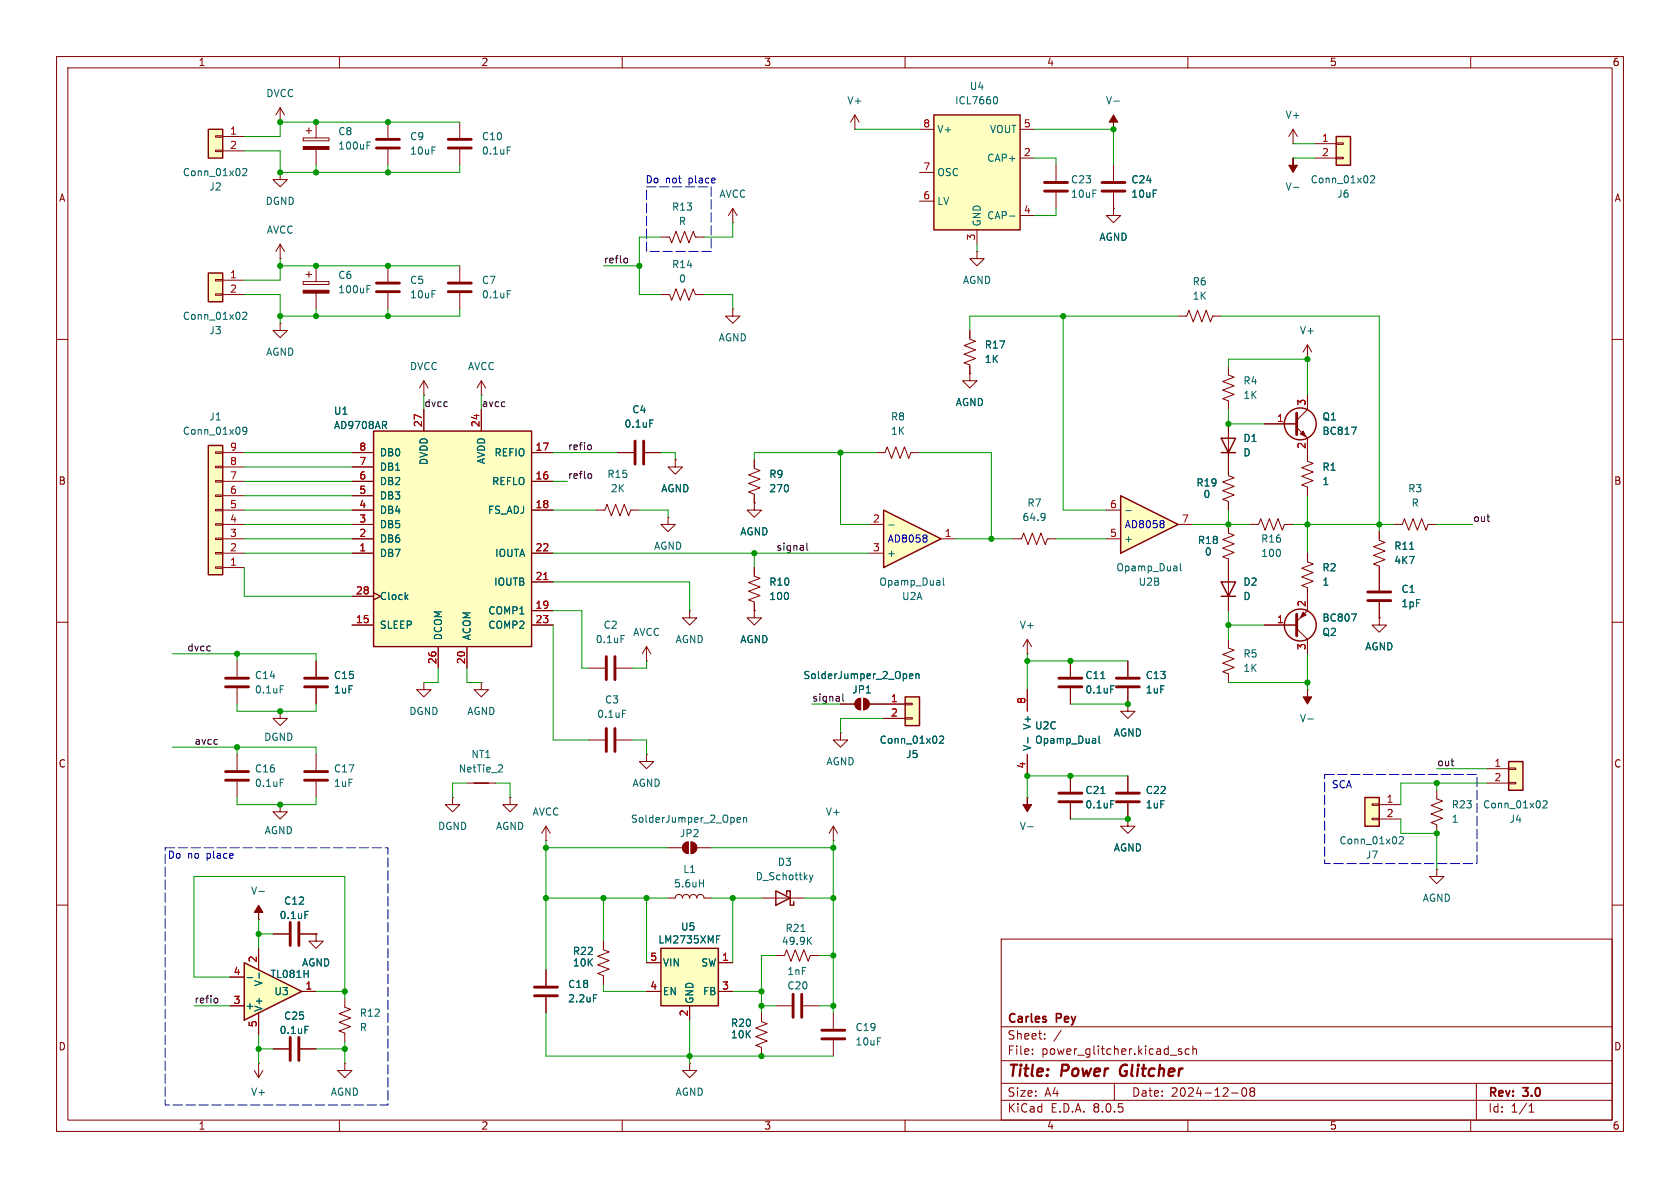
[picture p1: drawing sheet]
<svg xmlns="http://www.w3.org/2000/svg" width="297mm" height="210mm" viewBox="0 0 297 210" stroke-linecap="round" stroke-linejoin="round" font-family="sans-serif">
<defs><g id="words">
<g font-size="2.8" fill="#840000">
<text x="178" y="190.9">Title:</text>
<text x="187.7" y="190.9">Power</text>
<text x="198.8" y="190.9">Glitcher</text>
</g>
<g font-size="2.1" fill="#840000">
<text x="178" y="184">Sheet:</text>
<text x="178" y="181.2">Carles</text>
<text x="186.8" y="181.2">Pey</text>
<text x="178" y="186.7">File:</text>
<text x="184.1" y="186.7">power_glitcher.kicad_sch</text>
<text x="178" y="196.9">KiCad</text>
<text x="178" y="194.1">Size:</text>
<text x="184.7" y="194.1">A4</text>
<text x="185.7" y="196.9">E.D.A.</text>
<text x="193.3" y="196.9">8.0.5</text>
<text x="200" y="194.1">Date:</text>
<text x="207" y="194.1">2024-12-08</text>
<text x="263" y="194.3">Rev:</text>
<text x="263" y="196.9">Id:</text>
<text x="267.1" y="196.9">1/1</text>
<text x="269.4" y="194.3">3.0</text>
</g>
<g font-size="1.8" fill="#840000">
<text x="35" y="11.9">1</text>
<text x="85" y="11.9">2</text>
<text x="135" y="11.9">3</text>
<text x="185" y="11.9">4</text>
<text x="235" y="11.9">5</text>
<text x="285" y="11.9">6</text>
<text x="10.3" y="35.9">A</text>
<text x="285.3" y="35.9">A</text>
<text x="10.3" y="85.9">B</text>
<text x="285.3" y="85.9">B</text>
<text x="10.3" y="135.9">C</text>
<text x="285.3" y="135.9">C</text>
<text x="10.3" y="185.9">D</text>
<text x="285.3" y="185.9">D</text>
<text x="35" y="199.9">1</text>
<text x="85" y="199.9">2</text>
<text x="135" y="199.9">3</text>
<text x="185" y="199.9">4</text>
<text x="235" y="199.9">5</text>
<text x="285" y="199.9">6</text>
</g>
<g font-size="1.8" fill="#006464">
<text x="47" y="17.4">DVCC</text>
<text x="171.3" y="16.1">U4</text>
<text x="149.7" y="18.6">V+</text>
<text x="165.6" y="23.7">V+</text>
<text x="168.7" y="18.6">ICL7660</text>
<text x="174.9" y="23.7">VOUT</text>
<text x="195.4" y="18.6">V-</text>
<text x="227.2" y="21.2">V+</text>
<text x="59.7" y="24.1">C8</text>
<text x="59.7" y="26.6">100uF</text>
<text x="72.4" y="25">C9</text>
<text x="72.4" y="27.5">10uF</text>
<text x="85.1" y="25">C10</text>
<text x="85.1" y="27.5">0.1uF</text>
<text x="174.4" y="28.8">CAP+</text>
<text x="32.2" y="31.3">Conn_01x02</text>
<text x="36.9" y="33.9">J2</text>
<text x="127.1" y="35.2">AVCC</text>
<text x="165.6" y="31.3">OSC</text>
<text x="189.2" y="32.6">C23</text>
<text x="189.2" y="35.2">10uF</text>
<text x="199.9" y="32.6">C24</text>
<text x="199.9" y="35.2">10uF</text>
<text x="227.2" y="33.9">V-</text>
<text x="231.6" y="32.6">Conn_01x02</text>
<text x="236.3" y="35.2">J6</text>
<text x="46.9" y="36.4">DGND</text>
<text x="47.1" y="41.5">AVCC</text>
<text x="118.7" y="37.4">R13</text>
<text x="119.9" y="40">R</text>
<text x="165.6" y="36.4">LV</text>
<text x="173.6" y="40.1" transform="rotate(-90 173.6 40.1)">GND</text>
<text x="174.4" y="39">CAP-</text>
<text x="118.7" y="47.6">R14</text>
<text x="194.3" y="42.8">AGND</text>
<text x="59.7" y="49.5">C6</text>
<text x="59.7" y="52">100uF</text>
<text x="72.4" y="50.4">C5</text>
<text x="72.4" y="52.9">10uF</text>
<text x="85.1" y="50.4">C7</text>
<text x="85.1" y="52.9">0.1uF</text>
<text x="119.9" y="50.1">0</text>
<text x="170.1" y="50.4">AGND</text>
<text x="210.7" y="50.6">R6</text>
<text x="210.7" y="53.2">1K</text>
<text x="32.2" y="56.7">Conn_01x02</text>
<text x="36.9" y="59.3">J3</text>
<text x="229.7" y="59.3">V+</text>
<text x="46.9" y="63.1">AGND</text>
<text x="72.4" y="65.6">DVCC</text>
<text x="82.6" y="65.6">AVCC</text>
<text x="127" y="60.6">AGND</text>
<text x="174" y="64.4">1K</text>
<text x="174" y="61.8">R17</text>
<text x="168.9" y="72">AGND</text>
<text x="219.7" y="68.2">R4</text>
<text x="219.7" y="70.7">1K</text>
<text x="32.2" y="77.1">Conn_01x09</text>
<text x="36.9" y="74.5">J1</text>
<text x="58.9" y="73.5">U1</text>
<text x="58.9" y="76">AD9708AR</text>
<text x="110.3" y="75.8">0.1uF</text>
<text x="111.7" y="73.3">C4</text>
<text x="157.4" y="74.5">R8</text>
<text x="157.4" y="77.1">1K</text>
<text x="233.7" y="77.1">BC817</text>
<text x="233.7" y="74.5">Q1</text>
<text x="67.1" y="83.4">DB1</text>
<text x="67.1" y="80.9">DB0</text>
<text x="75.8" y="82.3" transform="rotate(-90 75.8 82.3)">DVDD</text>
<text x="86" y="82.1" transform="rotate(-90 86 82.1)">AVDD</text>
<text x="87.3" y="80.9">REFIO</text>
<text x="219.7" y="78.3">D1</text>
<text x="219.7" y="80.9">D</text>
<text x="233.7" y="83.4">R1</text>
<text x="67.1" y="88.5">DB3</text>
<text x="67.1" y="86">DB2</text>
<text x="86.9" y="86">REFLO</text>
<text x="107.3" y="84.7">R15</text>
<text x="107.9" y="87.2">2K</text>
<text x="116.8" y="87.2">AGND</text>
<text x="135.9" y="84.7">R9</text>
<text x="135.9" y="87.2">270</text>
<text x="181.5" y="89.8">R7</text>
<text x="211.4" y="86.2">R19</text>
<text x="212.7" y="88.2">0</text>
<text x="233.7" y="86">1</text>
<text x="248.8" y="87.2">R3</text>
<text x="249.5" y="89.8">R</text>
<text x="67.1" y="93.6">DB5</text>
<text x="67.1" y="91">DB4</text>
<text x="86.2" y="91">FS_ADJ</text>
<text x="130.8" y="94.8">AGND</text>
<text x="180.7" y="92.3">64.9</text>
<text x="67.1" y="98.7">DB7</text>
<text x="67.1" y="96.1">DB6</text>
<text x="87.4" y="98.7">IOUTA</text>
<text x="115.5" y="97.4">AGND</text>
<text x="156.7" y="98.7">+</text>
<text x="197.3" y="101.2">Opamp_Dual</text>
<text x="198.6" y="96.1">+</text>
<text x="211.7" y="96.4">R18</text>
<text x="212.9" y="98.4">0</text>
<text x="222.8" y="96.1">R16</text>
<text x="222.9" y="98.7">100</text>
<text x="233.7" y="101.2">R2</text>
<text x="246.4" y="97.4">R11</text>
<text x="246.4" y="99.9">4K7</text>
<text x="67.1" y="106.3">Clock</text>
<text x="87.3" y="103.7">IOUTB</text>
<text x="135.9" y="106.3">100</text>
<text x="135.9" y="103.7">R10</text>
<text x="155.4" y="103.7">Opamp_Dual</text>
<text x="159.4" y="106.3">U2A</text>
<text x="201.2" y="103.7">U2B</text>
<text x="219.7" y="103.7">D2</text>
<text x="219.7" y="106.3">D</text>
<text x="233.7" y="103.7">1</text>
<text x="247.7" y="105">C1</text>
<text x="247.7" y="107.5">1pF</text>
<text x="67.1" y="111.4">SLEEP</text>
<text x="78.3" y="113.3" transform="rotate(-90 78.3 113.3)">DCOM</text>
<text x="83.4" y="113.3" transform="rotate(-90 83.4 113.3)">ACOM</text>
<text x="86.2" y="108.8">COMP1</text>
<text x="86.2" y="111.4">COMP2</text>
<text x="105.2" y="113.9">0.1uF</text>
<text x="106.6" y="111.4">C2</text>
<text x="111.8" y="112.6">AVCC</text>
<text x="119.3" y="113.9">AGND</text>
<text x="130.8" y="113.9">AGND</text>
<text x="180.2" y="111.4">V+</text>
<text x="233.7" y="110.1">BC807</text>
<text x="233.7" y="112.6">Q2</text>
<text x="219.7" y="116.4">R5</text>
<text x="219.7" y="119">1K</text>
<text x="241.3" y="115.2">AGND</text>
<text x="45" y="120.2">C14</text>
<text x="45" y="122.8">0.1uF</text>
<text x="58.9" y="122.8">1uF</text>
<text x="58.9" y="120.2">C15</text>
<text x="106.9" y="124.6">C3</text>
<text x="141.9" y="120.2">SolderJumper_2_Open</text>
<text x="150.6" y="122.8">JP1</text>
<text x="191.8" y="120.2">C11</text>
<text x="191.8" y="122.8">0.1uF</text>
<text x="202.4" y="122.8">1uF</text>
<text x="202.4" y="120.2">C13</text>
<text x="46.6" y="131.2">DGND</text>
<text x="72.3" y="126.6">DGND</text>
<text x="82.5" y="126.6">AGND</text>
<text x="105.5" y="127.1">0.1uF</text>
<text x="155.4" y="131.7">Conn_01x02</text>
<text x="182.5" y="129.1" transform="rotate(-90 182.5 129.1)">V+</text>
<text x="182.9" y="129.1">U2C</text>
<text x="182.9" y="131.7">Opamp_Dual</text>
<text x="196.8" y="130.4">AGND</text>
<text x="229.7" y="127.9">V-</text>
<text x="45" y="136.8">C16</text>
<text x="58.9" y="136.8">C17</text>
<text x="81" y="136.8">NetTie_2</text>
<text x="83.2" y="134.2">NT1</text>
<text x="146" y="135.5">AGND</text>
<text x="160.1" y="134.2">J5</text>
<text x="182.5" y="132.8" transform="rotate(-90 182.5 132.8)">V-</text>
<text x="45" y="139.3">0.1uF</text>
<text x="58.9" y="139.3">1uF</text>
<text x="111.7" y="139.3">AGND</text>
<text x="191.8" y="140.6">C21</text>
<text x="191.8" y="143.1">0.1uF</text>
<text x="202.4" y="143.1">1uF</text>
<text x="202.4" y="140.6">C22</text>
<text x="256.6" y="143.1">R23</text>
<text x="262.1" y="143.1">Conn_01x02</text>
<text x="46.7" y="147.7">AGND</text>
<text x="77.3" y="146.9">DGND</text>
<text x="87.6" y="146.9">AGND</text>
<text x="94.1" y="144.4">AVCC</text>
<text x="111.4" y="145.6">SolderJumper_2_Open</text>
<text x="120.1" y="148.2">JP2</text>
<text x="145.9" y="144.4">V+</text>
<text x="180.2" y="146.9">V-</text>
<text x="236.7" y="149.5">Conn_01x02</text>
<text x="256.6" y="145.6">1</text>
<text x="266.8" y="145.6">J4</text>
<text x="120.7" y="154.5">L1</text>
<text x="133.5" y="155.8">D_Schottky</text>
<text x="137.4" y="153.3">D3</text>
<text x="196.8" y="150.7">AGND</text>
<text x="241.4" y="152">J7</text>
<text x="44.3" y="158.3">V-</text>
<text x="50.1" y="160.1">C12</text>
<text x="119.1" y="157.1">5.6uH</text>
<text x="251.4" y="159.6">AGND</text>
<text x="49.3" y="162.7">0.1uF</text>
<text x="116.3" y="167">LM2735XMF</text>
<text x="120.3" y="164.7">U5</text>
<text x="138.1" y="167.2">49.9K</text>
<text x="138.8" y="164.9">R21</text>
<text x="47.7" y="173.1">TL081H</text>
<text x="53.3" y="171">AGND</text>
<text x="101.2" y="169">R22</text>
<text x="101.2" y="171">10K</text>
<text x="117.1" y="171">VIN</text>
<text x="123.9" y="171">SW</text>
<text x="139.1" y="172.6">1nF</text>
<text x="43.3" y="178.7">+</text>
<text x="46.6" y="178.9" transform="rotate(-90 46.6 178.9)">V+</text>
<text x="46.6" y="174.4" transform="rotate(-90 46.6 174.4)">V-</text>
<text x="48.4" y="176.1">U3</text>
<text x="63.5" y="179.9">R12</text>
<text x="100.3" y="174.9">C18</text>
<text x="100.3" y="177.4">2.2uF</text>
<text x="117.1" y="176.1">EN</text>
<text x="122.8" y="177.5" transform="rotate(-90 122.8 177.5)">GND</text>
<text x="124.2" y="176.1">FB</text>
<text x="139.1" y="175.1">C20</text>
<text x="49.3" y="183">0.1uF</text>
<text x="50.1" y="180.4">C25</text>
<text x="63.5" y="182.5">R</text>
<text x="129.1" y="181.7">R20</text>
<text x="129.1" y="183.7">10K</text>
<text x="151.1" y="182.5">C19</text>
<text x="151.1" y="185">10uF</text>
<text x="44.3" y="193.9">V+</text>
<text x="58.4" y="193.9">AGND</text>
<text x="119.3" y="193.9">AGND</text>
</g>
<g font-size="1.8" fill="#a90000">
<text x="40.6" y="23.9">1</text>
<text x="163.1" y="22.6">8</text>
<text x="180.9" y="22.6">5</text>
<text x="40.6" y="26.4">2</text>
<text x="180.9" y="27.7">2</text>
<text x="233.6" y="25.1">1</text>
<text x="233.6" y="27.7">2</text>
<text x="163.1" y="35.3">6</text>
<text x="163.1" y="30.2">7</text>
<text x="180.9" y="37.8">4</text>
<text x="172.5" y="42.6" transform="rotate(-90 172.5 42.6)">3</text>
<text x="40.6" y="49.3">1</text>
<text x="40.6" y="51.8">2</text>
<text x="230.9" y="71.8" transform="rotate(-90 230.9 71.8)">3</text>
<text x="74.7" y="75.6" transform="rotate(-90 74.7 75.6)">27</text>
<text x="84.8" y="75.6" transform="rotate(-90 84.8 75.6)">24</text>
<text x="225.7" y="74.7">1</text>
<text x="40.6" y="82.3">8</text>
<text x="40.6" y="79.8">9</text>
<text x="63.4" y="82.3">7</text>
<text x="63.4" y="79.8">8</text>
<text x="94.6" y="79.8">17</text>
<text x="230.9" y="79.4" transform="rotate(-90 230.9 79.4)">2</text>
<text x="40.6" y="89.9">5</text>
<text x="40.6" y="87.4">6</text>
<text x="40.6" y="84.8">7</text>
<text x="63.4" y="89.9">4</text>
<text x="63.4" y="87.4">5</text>
<text x="63.4" y="84.8">6</text>
<text x="94.6" y="84.8">16</text>
<text x="94.6" y="89.9">18</text>
<text x="196.1" y="89.9">6</text>
<text x="40.6" y="95">3</text>
<text x="40.6" y="92.5">4</text>
<text x="63.4" y="95">2</text>
<text x="63.4" y="92.5">3</text>
<text x="154.2" y="92.5">2</text>
<text x="166.9" y="95">1</text>
<text x="196.1" y="95">5</text>
<text x="208.8" y="92.5">7</text>
<text x="40.6" y="100.1">1</text>
<text x="40.6" y="97.5">2</text>
<text x="63.4" y="97.5">1</text>
<text x="94.6" y="97.5">22</text>
<text x="154.2" y="97.5">3</text>
<text x="62.8" y="105.2">28</text>
<text x="94.6" y="107.7">19</text>
<text x="94.6" y="102.6">21</text>
<text x="230.9" y="107.4" transform="rotate(-90 230.9 107.4)">2</text>
<text x="62.8" y="110.2">15</text>
<text x="94.6" y="110.2">23</text>
<text x="225.7" y="110.2">1</text>
<text x="77.2" y="117.5" transform="rotate(-90 77.2 117.5)">26</text>
<text x="82.3" y="117.5" transform="rotate(-90 82.3 117.5)">20</text>
<text x="230.9" y="115" transform="rotate(-90 230.9 115)">3</text>
<text x="157.4" y="124.2">1</text>
<text x="181.4" y="124.5" transform="rotate(-90 181.4 124.5)">8</text>
<text x="157.4" y="126.7">2</text>
<text x="181.4" y="136" transform="rotate(-90 181.4 136)">4</text>
<text x="264.1" y="135.6">1</text>
<text x="245" y="142">1</text>
<text x="264.1" y="138.2">2</text>
<text x="245" y="144.5">2</text>
<text x="41.2" y="172.5">4</text>
<text x="45.5" y="170.3" transform="rotate(-90 45.5 170.3)">2</text>
<text x="114.9" y="169.9">5</text>
<text x="127.6" y="169.9">1</text>
<text x="41.2" y="177.5">3</text>
<text x="53.9" y="175">1</text>
<text x="114.9" y="175">4</text>
<text x="121.7" y="179.8" transform="rotate(-90 121.7 179.8)">2</text>
<text x="127.6" y="175">3</text>
<text x="45.5" y="181.7" transform="rotate(-90 45.5 181.7)">5</text>
</g>
<g font-size="1.8" fill="#0000c2">
<text x="114" y="32.6">Do</text>
<text x="117.6" y="32.6">not</text>
<text x="121.8" y="32.6">place</text>
<text x="198.7" y="93.6">AD8058</text>
<text x="156.8" y="96.1">AD8058</text>
<text x="235.4" y="139.6">SCA</text>
<text x="29.6" y="152">Do</text>
<text x="33.2" y="152">no</text>
<text x="36.6" y="152">place</text>
</g>
<g font-size="1.8" fill="#0f0f0f">
<text x="106.7" y="46.6">reflo</text>
<text x="74.9" y="72">dvcc</text>
<text x="85.1" y="72">avcc</text>
<text x="100.3" y="79.7">refio</text>
<text x="100.3" y="84.7">reflo</text>
<text x="260.3" y="92.4">out</text>
<text x="137.2" y="97.4">signal</text>
<text x="33" y="115.2">dvcc</text>
<text x="143.5" y="124.1">signal</text>
<text x="34.3" y="131.7">avcc</text>
<text x="254" y="135.5">out</text>
<text x="34.3" y="177.5">refio</text>
</g>
</g></defs>
<g fill="none" stroke="#840000" stroke-width=".18">
<path d="M10 10h277v190h-277zM12 12h273v186h-273zM60 10v2M110 10v2M160 10v2M210 10v2M260 10v2M10 60h2M49.5 57.2v1.2h1.3l-1.3 1.3-1.2-1.3h1.2M49.5 57.2h.1M285 60h2M10 110h2"/>
<path d="M181.6 115.6h.1M181.6 113l-.8 1.3M181.6 113v2.6M181.6 113l.8 1.3M189.2 116.8v2.8M199.4 116.8v2.8M217.2 113v1.6l1 .3-2 .8 2 .8-2 .7 2 .8-2 .7 1 .4v1.6M285 110h2M189.2 121.7v2.8M199.4 121.7v2.8M10 160h2M285 160h2"/>
<path d="M177 166h108v32h-108zM60 198v2M110 198v2M160 198v2M177 194.5h108M177 191.5h108M177 187.5h108M177 181.5h108M182.5 186.3v.1M182.5 185.5v.1M184.7 183.6v.1M184.7 182.8v.1"/>
<path d="M187.6 182.1l-1.3 2M197 191.5v3M208.9 185.5l-.4-.1-.2 .2 .1 .2 .5 .2v.3h-.6M210 198v2M210.2 185.5l-.4-.1-.3 .3v.4l.2 .2h.5M210.9 185.5l.2-.1 .4 .1v.9M210.9 184.9v1.5M217.7 193.2h1.2M219.7 192.4l.2-.1a.81 .81 0 0 1 .6 .6 .81 .81 0 0 1-.3 .8l-.2 .1a.81 .81 0 0 1-.3-1.4zM221.2 192.9l-.2-.2 .2-.4 .5 .1 .1 .2-.3 .3M221.2 192.9l-.2 .3v.3l.2 .3 .5-.1 .1-.2-.1-.4-.2-.2M221.2 192.9h.3"/>
<path d="M260 198v2M261 191.5v6.5M270.3 196.6h.9M270.3 195.5l.4-.4v1.5"/>
</g>
<path d="M198.3 188.5a1.27 1.27 0 0 0 0 1.6" fill="none" stroke="#840000" stroke-width=".4"/>
<path d="M187.2 119.9h4.1M197.4 119.9h4M187.2 121.4h4.1M197.4 121.4h4" fill="none" stroke="#840000" stroke-width=".51"/>
<path d="M194.6 120h.7M196.4 121.2h.6" fill="none" stroke="#006464" stroke-width=".18"/>
<path d="M198.1 87.6l10.2 5.1-10.2 5.1z" fill="#ffffc2"/>
<path d="M198.1 87.6l10.2 5.1-10.2 5.1zM215.9 102.9h2.5l-1.2 2.5zM215.9 105.4h2.5" fill="none" stroke="#840000" stroke-width=".25"/>
<path d="M195.6 95.3h2.5M195.6 90.2h2.5M208.3 92.7h2.5M217.2 100.3v7.7" fill="none" stroke="#840000" stroke-width=".18"/>
<path d="M199 90.3h1M208.7 99.6v1.1l.2 .2" fill="none" stroke="#006464" stroke-width=".18"/>
<path d="M36.8 22.9h2.6v5h-2.6z" fill="#ffffc2"/>
<g fill="none" stroke="#840000" stroke-width=".18">
<path d="M38.1 26.5h1.3v.3h-1.3zM38.1 24h1.3v.3h-1.3zM39.4 24.1h3.8M39.4 26.7h3.8M49.5 30.5v1.3h1.3l-1.3 1.2-1.2-1.2h1.2M49.5 30.5h.1M49.5 45.7h.1M49.5 43.2l-.7 1.3M49.5 43.2v2.5M49.5 43.2l.8 1.3M53.6 49.8h4.6v.5h-4.6zM54.1 48.5h1"/>
<path d="M54.6 48v1M55.9 47v2.8M55.9 51.8v2.8M217.2 92.7v1.5l1 .4-2 .8 2 .7-2 .8 2 .8-2 .7 1 .4v1.5M221 92.7h1.5l.4-1 .7 2 .8-2 .8 2 .7-2 .8 2 .4-1h1.5M231.1 97.8v1.5l1.1 .4-2.1 .8 2.1 .7-2.1 .8 2.1 .7-2.1 .8 1 .4v4.1l-1.9 1.9M243.8 94v1.5l1.1 .4-2.1 .7 2.1 .8-2.1 .8 2.1 .7-2.1 .8 1 .4v4.3M223.5 110.5h5.7M229.2 111.1l1.9 1.9v2.6M243.8 109.2v1.3h1.3l-1.3 1.3-1.2-1.3h1.2M243.8 109.2h.1M243.8 106.4v2.8"/>
<path d="M231.1 121.9h.1"/>
</g>
<g fill="none" stroke="#840000" stroke-width=".25">
<path d="M36.8 22.9h2.6v5h-2.6z"/>
<circle cx="229.9" cy="110.5" r="2.82"/>
</g>
<path d="M42.9 29.9l.5-.1 .2 .4-.8 .9h.8M64.9 51.1h.4M64.9 50.5h.6M249.2 97.1h.7M238.9 108.5h.9l-.6 1.3M231.2 127.1h1" fill="none" stroke="#006464" stroke-width=".18"/>
<g fill="#840000" stroke="#840000" stroke-width=".18">
<path d="M53.6 51.3h4.6v.5h-4.6z"/>
<path d="M231.1 121.9v1.3h.8l-.8 1.3-.7-1.3h.7z"/>
<path d="M230.4 108.2l.5 .5-1 .5z"/>
</g>
<path d="M229.2 108.6v3.8M241.8 106.2h4.1M241.8 104.6h4.1" fill="none" stroke="#840000" stroke-width=".51"/>
<path d="M36.8 48.3h2.6v5h-2.6z" fill="#ffffc2"/>
<g fill="none" stroke="#840000" stroke-width=".18">
<path d="M53.6 24.4h4.6v.5h-4.6zM54.1 23.1h1M54.6 22.6v1M55.9 21.6v2.8M55.9 26.4v2.8M68.6 21.6v2.8M68.6 26.4v2.8M38.1 51.9h1.3v.3h-1.3zM38.1 49.4h1.3v.3h-1.3zM39.4 49.5h3.8M39.4 52.1h3.8M116.8 41.9h1.6l.3 1 .8-2 .8 2 .7-2 .8 2 .8-2 .3 1h1.6"/>
<path d="M246.4 92.7h1.5l.4-1 .7 2 .8-2 .8 2 .7-2 .8 2 .4-1h1.5M254 153.7v1.2h1.3l-1.3 1.3-1.3-1.3h1.3M254 153.7h.1"/>
</g>
<path d="M36.8 48.3h2.6v5h-2.6z" fill="none" stroke="#840000" stroke-width=".25"/>
<path d="M64.9 25.7h.4M64.9 25.1h.6M42.9 55.3l.5-.1 .2 .4-.8 .9h.8" fill="none" stroke="#006464" stroke-width=".18"/>
<path d="M66.5 26.2h4.1M66.5 24.6h4.1" fill="none" stroke="#840000" stroke-width=".51"/>
<path d="M53.6 25.9h4.6v.5h-4.6z" fill="#840000" stroke="#840000" stroke-width=".18"/>
<path d="M266.7 134.6h2.5v5.1h-2.5z" fill="#ffffc2"/>
<path d="M49.5 19.1l-.7 1.2M49.5 19.1v2.5M49.5 19.1l.8 1.2M49.5 21.6h.1M129.5 54.6v1.3h1.3l-1.3 1.3-1.2-1.3h1.2M129.5 54.6h.1M262.9 135.9h3.8M262.9 138.4h3.8M266.7 138.3h1.3v.3h-1.3zM266.7 135.8h1.3v.2h-1.3z" fill="none" stroke="#840000" stroke-width=".18"/>
<path d="M266.7 134.6h2.5v5.1h-2.5z" fill="none" stroke="#840000" stroke-width=".25"/>
<path d="M272.8 141.7l.5-.2 .2 .4-.8 .9h.8" fill="none" stroke="#006464" stroke-width=".18"/>
<path d="M241.3 141h2.5v5.1h-2.5z" fill="#ffffc2"/>
<g fill="none" stroke="#840000" stroke-width=".18">
<path d="M186.7 29.2v2.8M186.7 34v2.8M196.8 36.8v1.3h1.3l-1.3 1.3-1.2-1.3h1.2M196.8 36.8h.1M196.8 22.9h.1M196.8 29.2v2.8M196.8 34v2.8M68.6 47v2.8M68.6 51.8v2.8M41.9 116.8v2.8M41.9 121.7v2.8M49.5 125.7v1.3h1.3l-1.3 1.3-1.2-1.3h1.2"/>
<path d="M49.5 125.7h.1M254 139.7v1.5l1 .4-2 .8 2 .7-2 .8 2 .8-2 .7 1 .4v1.5M242.6 144.7h1.2v.2h-1.2zM242.6 142.1h1.2v.3h-1.2zM243.8 142.2h3.8M243.8 144.8h3.8"/>
</g>
<path d="M241.3 141h2.5v5.1h-2.5z" fill="none" stroke="#840000" stroke-width=".25"/>
<path d="M196.9 17.9h1M49.5 121.2h.6M247.4 148l.5-.1 .2 .4-.8 .9h.8" fill="none" stroke="#006464" stroke-width=".18"/>
<path d="M184.7 33.8h4M184.7 32.3h4M194.8 33.8h4.1M194.8 32.3h4.1M66.5 51.6h4.1M66.5 50h4.1M39.9 119.9h4M39.9 121.4h4" fill="none" stroke="#840000" stroke-width=".51"/>
<path d="M196.8 20.3l.8 1.3h-.8v1.3v-1.3h-.7z" fill="#840000" stroke="#840000" stroke-width=".18"/>
<path d="M116.8 167.6h10.2v10.2h-10.2z" fill="#ffffc2"/>
<path d="M116.8 167.6h10.2v10.2h-10.2z" fill="none" stroke="#840000" stroke-width=".25"/>
<path d="M228.6 25.4h.1M228.6 27.9h.1M228.6 22.9l-.8 1.2M228.6 22.9v2.5M228.6 22.9l.8 1.2M114.3 170.2h2.5M114.3 175.3h2.5M121.9 177.8v2.5M127 170.2h2.5M127 175.3h2.5" fill="none" stroke="#840000" stroke-width=".18"/>
<path d="M228.7 33.1h.9M126.7 166h.4M126.7 165.4h.6" fill="none" stroke="#006464" stroke-width=".18"/>
<path d="M228.6 27.9v1.3h.8l-.8 1.3-.8-1.3h.8z" fill="#840000" stroke="#840000" stroke-width=".18"/>
<path d="M236.2 24.1h2.6v5.1h-2.6z" fill="#ffffc2"/>
<g fill="none" stroke="#840000" stroke-width=".18">
<path d="M129.5 39.4h.1M129.5 36.8l-.7 1.3M129.5 36.8v2.6M129.5 36.8l.8 1.3M232.4 25.4h3.8M232.4 27.9h3.8M236.2 27.8h1.3v.3h-1.3zM236.2 25.3h1.3v.2h-1.3zM208.3 55.9h1.5l.4-1 .7 2 .8-2 .8 2 .7-2 .8 2 .4-1h1.5M217.2 64.8v1.5l1 .4-2 .7 2 .8-2 .8 2 .7-2 .8 1 .4v1.5M217.2 74.9v9.2l1 .4-2 .7 2 .8-2 .7 2 .8-2 .8 1 .3v1.6M223.5 74.9h5.7"/>
<path d="M229.2 75.6l1.9 1.9v4l1.1 .4-2.1 .8 2.1 .7-2.1 .8 2.1 .8-2.1 .7 1 .4v1.5M231.1 63.5h.1M231.1 61v2.5M231.1 69.9v2.5l-1.9 1.9M231.1 61l-.7 1.2M231.1 61l.8 1.2M96.5 148.6h.1M96.5 146.1l-.7 1.2M96.5 146.1v2.5M96.5 146.1l.8 1.2M118.1 158.8h1.3a.64 .64 0 0 1 .6-.7 .64 .64 0 0 1 .6 .7 .64 .64 0 0 1 .7-.7 .64 .64 0 0 1 .6 .7 .64 .64 0 0 1 .7-.7 .64 .64 0 0 1 .6 .7 .64 .64 0 0 1 .6-.7 .64 .64 0 0 1 .7 .7h1.2M118.1 149.9h2.5"/>
<path d="M120.9 149.1l.8-.3v2.1a1.02 1.02 0 0 1-1-.7 1.02 1.02 0 0 1 .2-1.1zM122.2 148.8a1.02 1.02 0 0 1 1 1.1 1.02 1.02 0 0 1-1 1zM123.2 149.9h2.5M134.6 179.1v1.5l1 .4-2 .7 2 .8-2 .8 2 .7-2 .8 1 .4v1.5M121.9 188v1.2h1.3l-1.3 1.3-1.3-1.3h1.3M121.9 188h.1"/>
</g>
<g fill="none" stroke="#840000" stroke-width=".25">
<path d="M236.2 24.1h2.6v5.1h-2.6zM215.9 77.5h2.5l-1.2 2.5zM215.9 80h2.5"/>
<circle cx="229.9" cy="74.9" r="2.82"/>
</g>
<path d="M242.3 31.2l.5-.1 .2 .3-.8 .9h.8M238.9 75.5h.9l-.6 1.3M123.6 156.1h.8M124.4 155.5v1.3M130.3 144.9l.6-.1-.1-.2-.3-.1-.2 .2 .1 .6h.4M131.4 144.6l.2-.1 .3 .1 .1 .8M131.4 144.5v.9" fill="none" stroke="#006464" stroke-width=".18"/>
<g fill="#840000" stroke="#840000" stroke-width=".18">
<path d="M122.2 148.8a1.02 1.02 0 0 1 1 1.1 1.02 1.02 0 0 1-1 1z"/>
<path d="M120.9 149.1l.8-.3v2.1a1.02 1.02 0 0 1-1-.7 1.02 1.02 0 0 1 .2-1.1z"/>
<path d="M229.9 76.7l.5-.5 .5 1z"/>
</g>
<path d="M229.2 73v3.8" fill="none" stroke="#840000" stroke-width=".51"/>
<path d="M165.1 20.3h15.2v20.3h-15.2z" fill="#ffffc2"/>
<path d="M165.1 20.3h15.2v20.3h-15.2z" fill="none" stroke="#840000" stroke-width=".25"/>
<g fill="none" stroke="#840000" stroke-width=".18">
<path d="M81.3 21.6v2.8M81.3 26.4v2.8M151.1 22.9h.1M151.1 20.3l-.7 1.3M151.1 20.3v2.6M151.1 20.3l.8 1.3M162.6 22.9h2.5M162.6 35.6h2.5M162.6 30.5h2.5M180.3 27.9h2.6M180.3 38.1h2.6M180.3 22.9h2.6"/>
<path d="M116.8 52.1h1.6l.3 1 .8-2 .8 2 .7-2 .8 2 .8-2 .3 1h1.6M172.7 40.6v2.6M109.2 80h2.8M114 80h2.8M179.1 95.3h1.5l.4-1.1 .7 2.1 .8-2.1 .8 2.1 .7-2.1 .8 2.1 .4-1h1.5M96.5 171.5v2.7M96.5 176.3v2.8M106.7 166.4v1.5l1 .4-2 .7 2 .8-2 .8 2 .7-2 .8 1 .4v1.5"/>
</g>
<path d="M175.9 17.1a.68 .68 0 0 1 .5 .6 .68 .68 0 0 1-.5 .7M89.7 26h.6M178.5 38.2h.9M114.9 74.2h.6M184.6 90.8l.1 .1a1.07 1.07 0 0 1-.1 1M184.8 91.3l-.2 .2M104.9 175.8h.6" fill="none" stroke="#006464" stroke-width=".18"/>
<path d="M79.2 26.2h4.1M79.2 24.6h4.1M112.3 78v4M113.8 78v4M94.5 174.5h4.1M94.5 176h4.1" fill="none" stroke="#840000" stroke-width=".51"/>
<path d="M156.2 90.2l10.2 5.1-10.2 5z" fill="#ffffc2"/>
<path d="M156.2 90.2l10.2 5.1-10.2 5zM137.2 157.5l2.5 1.3-2.5 1.2zM139.1 158.1v-.6h.6v2.5h.6v-.6" fill="none" stroke="#840000" stroke-width=".25"/>
<g fill="none" stroke="#840000" stroke-width=".18">
<path d="M171.4 58.4v1.5l1.1 .4-2.1 .8 2.1 .7-2.1 .8 2.1 .8-2.1 .7 1 .4v1.5M172.7 44.5v1.2h1.3l-1.3 1.3-1.3-1.3h1.3M172.7 44.5h.1M74.9 69.9h.1M74.9 67.3l-.7 1.3M74.9 67.3v2.6M74.9 67.3l.8 1.3M85.1 69.9h.1M85.1 67.3l-.8 1.3M85.1 67.3v2.6M85.1 67.3l.8 1.3M171.4 66v1.3h1.3l-1.3 1.3-1.2-1.3h1.2"/>
<path d="M171.4 66h.1M153.7 92.7h2.5M153.7 97.8h2.5M154.9 80h1.6l.3-1 .8 2 .8-2 .7 2 .8-2 .8 2 .3-1h1.6M166.4 95.3h2.5M134.6 158.8h7.6M147.3 148.6h.1M147.3 146.1l-.7 1.2M147.3 146.1v2.5M147.3 146.1l.8 1.2M45.7 162.6h.1M48.3 165.1h2.8"/>
<path d="M53.1 165.1h2.8M55.9 165.1v1.3h1.2l-1.2 1.2-1.3-1.2h1.3M55.9 165.1h.1M137.2 177.8h2.8M142 177.8h2.8"/>
</g>
<path d="M157.1 92.8h1M166.8 102.2v1.1l.1 .1M45.8 157.6h.9M143.1 154.7l.3 .8M143.4 155.5l-.3 .4M143.7 154.7l-.3 .8M53.9 161.1h.6" fill="none" stroke="#006464" stroke-width=".18"/>
<path d="M45.7 160l.8 1.3h-.8v1.3v-1.3h-.7z" fill="#840000" stroke="#840000" stroke-width=".18"/>
<path d="M51.3 163.1v4M52.8 163.1v4M140.2 175.8v4M141.7 175.8v4" fill="none" stroke="#840000" stroke-width=".51"/>
<path d="M36.8 78.7h2.6v22.9h-2.6z" fill="#ffffc2"/>
<g fill="none" stroke="#840000" stroke-width=".18">
<path d="M38.1 79.9h1.3v.2h-1.3zM38.1 82.4h1.3v.3h-1.3zM38.1 85h1.3v.2h-1.3zM38.1 87.5h1.3v.3h-1.3zM38.1 90h1.3v.3h-1.3zM38.1 92.6h1.3v.2h-1.3zM38.1 95.1h1.3v.3h-1.3zM38.1 97.7h1.3v.2h-1.3zM39.4 97.8h3.8M39.4 95.3h3.8M39.4 92.7h3.8M39.4 90.2h3.8"/>
<path d="M39.4 87.6h3.8M39.4 85.1h3.8M39.4 82.6h3.8M39.4 80h3.8M38.1 100.2h1.3v.3h-1.3zM39.4 100.3h3.8"/>
</g>
<path d="M36.8 78.7h2.6v22.9h-2.6z" fill="none" stroke="#840000" stroke-width=".25"/>
<path d="M43.6 76.1l-.2 .2h-.3l-.2-.2 .1-.5 .4-.1 .2 .1a.84 .84 0 0 1-.3 1.2h-.3" fill="none" stroke="#006464" stroke-width=".18"/>
<path d="M43.2 170.2l10.1 5.1-10.1 5z" fill="#ffffc2"/>
<path d="M43.2 170.2l10.1 5.1-10.1 5z" fill="none" stroke="#840000" stroke-width=".25"/>
<g fill="none" stroke="#840000" stroke-width=".18">
<path d="M49.5 142.2v1.3h1.3l-1.3 1.3-1.2-1.3h1.2M49.5 142.2h.1M40.6 177.8h2.6M40.6 172.7h2.6M45.7 167.6v3.9M45.7 179.1v3.8M53.3 175.3h2.6M61 176.5v1.6l1 .3-2.1 .8 2.1 .8-2.1 .7 2.1 .8-2.1 .7 1.1 .4v1.6M137.2 168.9h1.5l.4-1 .7 2 .8-2 .8 2 .7-2 .8 2 .4-1h1.5M45 189.2l.7 1.3M45.7 188h.1M45.7 188v2.5"/>
<path d="M46.5 189.2l-.8 1.3M48.3 185.4h2.8M53.1 185.4h2.8M61 188v1.2h1.2l-1.2 1.3-1.3-1.3h1.3M61 188h.1"/>
</g>
<path d="M43.7 172.8h1M45.8 172v.9M141.6 164.7h.7M142.9 166.2l.6 .7M143.5 165.7l-.7 .7M53.9 181.4h.6" fill="none" stroke="#006464" stroke-width=".18"/>
<path d="M51.3 183.4v4.1M52.8 183.4v4.1" fill="none" stroke="#840000" stroke-width=".51"/>
<path d="M160 123.2h2.6v5.1h-2.6z" fill="#ffffc2"/>
<g fill="none" stroke="#840000" stroke-width=".18">
<path d="M81.3 47v2.8M81.3 51.8v2.8M105.4 90.2h1.5l.4-1 .8 2 .7-2 .8 2 .8-2 .7 2 .4-1h1.5M118.1 91.4v1.3h1.3l-1.3 1.3-1.3-1.3h1.3M118.1 91.4h.1M119.4 81.3v1.3h1.2l-1.2 1.2-1.3-1.2h1.3M119.4 81.3h.1M133.3 81.3v1.5l1.1 .4-2.1 .7 2.1 .8-2.1 .8 2.1 .7-2.1 .8 1 .4v1.5M133.3 88.9v1.3h1.3l-1.3 1.2-1.2-1.2h1.2M133.3 88.9h.1M104.1 118.1h2.8M109 118.1h2.8"/>
<path d="M114.3 116.8h.1M114.3 114.3l-.8 1.3M114.3 114.3v2.5M114.3 114.3l.8 1.3M41.9 133.4v2.7M41.9 138.2v2.8M55.9 133.4v2.7M55.9 138.2v2.8M82.5 138.4h5.1M85.1 120.7v1.2h1.3l-1.3 1.3-1.3-1.3h1.3M85.1 120.7h.1M114.3 133.4v1.2h1.3l-1.3 1.3-1.3-1.3h1.3"/>
<path d="M114.3 133.4h.1M148.6 129.5v1.3h1.3l-1.3 1.3-1.3-1.3h1.3M148.6 129.5h.1M148.6 124.5h2.5M151.4 123.7l.7-.3v2.1a1.02 1.02 0 0 1-.9-.7 1.02 1.02 0 0 1 .2-1.1zM152.7 123.4a1.02 1.02 0 0 1 1 1.1 1.02 1.02 0 0 1-1 1zM153.7 124.5h6.3M156.2 127h3.8M160 126.9h1.3v.2h-1.3zM160 124.3h1.3v.3h-1.3zM181.6 121.9v3.8M181.6 133.4v3.8"/>
<path d="M189.2 137.2v2.8M199.4 124.5v1.2h1.3l-1.3 1.3-1.3-1.3h1.3M199.4 124.5h.1M199.4 137.2v2.8M80 141v1.2h1.3l-1.3 1.3-1.3-1.3h1.3M80 141h.1M90.2 141v1.2h1.2l-1.2 1.3-1.3-1.3h1.3M90.2 141h.1M181.6 141h.1M189.2 142v2.8M199.4 144.8v1.3h1.3l-1.3 1.2-1.3-1.2h1.3M199.4 144.8h.1"/>
<path d="M199.4 142v2.8M147.3 179.1v2.8M147.3 183.9v2.8"/>
</g>
<path d="M83.8 138.4h2.6M160 123.2h2.6v5.1h-2.6z" fill="none" stroke="#840000" stroke-width=".25"/>
<g fill="none" stroke="#006464" stroke-width=".18">
<path d="M89.7 51.4h.6M109.8 112.3h.6M160.8 119.5l.6-.1-.1-.2-.3-.1-.2 .2v.6h.5M161.9 119.2l.2-.1 .3 .1 .1 .8M161.9 119.1v.9M49.5 137.7h.6M88.6 135.2l.2 .2v.3l-.7 .8h.7M166.1 130.2l.5-.1 .2 .4-.8 .9h.8M181.7 130.4v1M194.3 130.1v1.1l.2 .2M181.7 146.1h.9M194.6 140.3h.7"/>
<path d="M196.4 141.5h.6"/>
</g>
<g fill="none" stroke="#840000" stroke-width=".51">
<path d="M79.2 51.6h4.1M79.2 50h4.1M107.2 116.1v4M108.7 116.1v4M39.9 137.9h4M39.9 136.4h4M53.8 137.9h4.1M53.8 136.4h4.1M187.2 141.7h4.1M187.2 140.2h4.1M197.4 141.7h4M197.4 140.2h4"/>
<path d="M145.3 182.1h4.1M145.3 183.6h4.1"/>
</g>
<g fill="#840000" stroke="#840000" stroke-width=".18">
<path d="M152.7 123.4a1.02 1.02 0 0 1 1 1.1 1.02 1.02 0 0 1-1 1z"/>
<path d="M151.4 123.7l.7-.3v2.1a1.02 1.02 0 0 1-.9-.7 1.02 1.02 0 0 1 .2-1.1z"/>
<path d="M181.6 141v1.2h.8l-.8 1.3-.8-1.3h.8z"/>
</g>
<path d="M66 76.2h28v38.1h-28z" fill="#ffffc2"/>
<path d="M66 76.2h28v38.1h-28z" fill="none" stroke="#840000" stroke-width=".25"/>
<g fill="none" stroke="#840000" stroke-width=".18">
<path d="M196.8 36.8h.1M196.8 29.2v2.8M196.8 34v2.8M171.4 58.4v1.3M74.9 72.4v3.8M85.1 72.4v3.8M171.4 66h.1M171.4 64.8v1.2M217.2 74.9v2.6M223.5 74.9h5.7M231.1 69.9v2.5M231.1 77.5v3.8"/>
<path d="M62.2 97.8h3.8M62.2 85.1h3.8M62.2 80h3.8M62.2 90.2h3.8M62.2 95.3h3.8M62.2 92.7h3.8M62.2 87.6h3.8M62.2 82.6h3.8M94 97.8h3.8M94 85.1h3.8M94 80h3.8M94 90.2h3.8"/>
<path d="M109.2 80h2.8M114 80h2.8M119.4 81.3h.1M133.3 88.9h.1M133.3 81.3v1.3M133.3 87.6v1.3M217.2 80v3.8M217.2 88.9v1.3M217.2 92.7v1.3M217.2 99.1v3.8M231.1 86.4v1.2M231.1 97.8v1.3"/>
<path d="M243.8 94v1.3M55.9 116.8v2.8M62.2 110.5h3.8M62.2 105.4h3.8M66 104.8l1.3 .6-1.3 .6M77.5 114.3v3.8M82.5 114.3v3.8M94 110.5h3.8M94 108h3.8M94 102.9h3.8M121.9 108v1.2h1.3l-1.3 1.3-1.3-1.3h1.3M121.9 108h.1"/>
<path d="M133.3 108v1.2h1.3l-1.3 1.3-1.2-1.3h1.2M133.3 108h.1M133.3 100.3v1.6l1.1 .3-2.1 .8 2.1 .8-2.1 .7 2.1 .8-2.1 .7 1 .4v1.6M189.2 116.8v2.8M199.4 116.8v2.8M217.2 105.4v2.6M223.5 110.5h5.7M231.1 104.1v3.9M231.1 113v2.6M243.8 109.2h.1M243.8 100.3v4.1M243.8 106.4v2.8"/>
<path d="M55.9 121.7v2.8M74.9 120.7v1.2h1.3l-1.3 1.3-1.2-1.3h1.2M74.9 120.7h.1M104.1 130.8h2.8M109 130.8h2.8M148.6 124.5h2.5M153.7 124.5h6.3M156.2 127h3.8M181.6 121.9v3.8M181.6 133.4v3.8M189.2 121.7v2.8M189.2 137.2v2.8"/>
<path d="M199.4 124.5h.1M199.4 121.7v2.8M199.4 137.2v2.8M189.2 142v2.8M199.4 144.8h.1M199.4 142v2.8M40.6 177.8h2.6M40.6 172.7h2.6M45.7 167.6v3.9M45.7 179.1v3.8M48.3 165.1h2.8M53.1 165.1h2.8"/>
<path d="M53.3 175.3h2.6M55.9 165.1h.1M96.5 171.5v2.7M96.5 176.3v2.8M106.7 166.4v1.2M106.7 172.7v1.3M114.3 170.2h2.5M114.3 175.3h2.5M121.9 177.8v2.5M127 170.2h2.5M127 175.3h2.5M134.6 179.1v1.2"/>
<path d="M48.3 185.4h2.8M53.1 185.4h2.8M134.6 185.4v1.3"/>
</g>
<path d="M96.1 102.5h.8" fill="none" stroke="#a90000" stroke-width=".18"/>
<g fill="none" stroke="#006464" stroke-width=".18">
<path d="M67.9 75.2l.5 .6M68.3 74.6v.4M114.9 74.2h.6M238.9 75.5h.9l-.6 1.3M249.2 97.1h.7M71.8 105.5l.3 .5M72.1 105.1l-.5 .5M160.8 119.5l.6-.1-.1-.2-.3-.1-.2 .2v.6h.5M161.9 119.2l.2-.1 .3 .1 .1 .8M161.9 119.1v.9M194.6 120h.7M238.9 108.5h.9l-.6 1.3"/>
<path d="M110 125.5h.7M166.1 130.2l.5-.1 .2 .4-.8 .9h.8M181.7 130.4v1M194.3 130.1v1.1l.2 .2M196.4 121.2h.6M194.6 140.3h.7M196.4 141.5h.6M43.7 172.8h1M45.8 172v.9M53.9 161.1h.6M104.9 175.8h.6M126.7 166h.4"/>
<path d="M126.7 165.4h.6M53.9 181.4h.6"/>
</g>
<path d="M53.8 119.9h4.1M53.8 121.4h4.1M107.2 128.8v4M108.7 128.8v4" fill="none" stroke="#840000" stroke-width=".51"/>
<path d="M110.5 45.6l.3 .1 .2 .2-.1 .5-.4 .1M104.3 78.7l.2 .2v.4l-.2 .2M104.2 83.7l.3 .1 .1 .2-.1 .5-.3 .1M142.6 96v1.1l.2 .2M149 122.7v1.1l.2 .1M38.3 176.4l.2 .3v.3l-.2 .3" fill="none" stroke="#0f0f0f" stroke-width=".18"/>
<path d="M163.8 94.6l.1 .2-.1 .2M163.8 95.2l.1 .1-.1 .5M205.7 92.1l.1 .2-.1 .2M205.7 92.6l.1 .2-.1 .4" fill="none" stroke="#0000c2" stroke-width=".18"/>
<path d="M114.3 33h11.4v11.5h-11.4zM234.2 136.9h26.9v15.8h-26.9zM29.2 149.9h39.4v45.4h-39.4z" fill="none" stroke="#0000c2" stroke-width=".18" stroke-dasharray="1.7 .6"/>
<g fill="none" stroke="#009600" stroke-width=".18">
<path d="M43.2 26.7h6.3v3.8h31.8v-1.3M55.9 29.2v1.3M68.6 29.2v1.3M81.3 21.6h-31.8v2.5h-6.3M129.5 39.4v2.5h-5M151.1 22.9h11.5M182.9 22.9h13.9v6.3M182.9 27.9h3.8v1.3M186.7 36.8v1.3h-3.8M228.6 27.9h3.8M228.6 25.4h3.8M43.2 52.1h6.3v5.1"/>
<path d="M49.5 47h31.8M49.5 45.7v3.8h-6.3M55.9 54.6v1.3M68.6 54.6v1.3M81.3 54.6v1.3h-31.8M106.7 47h6.3M116.8 41.9h-3.8v10.2h3.8M124.5 52.1h5v2.5M172.7 43.2v1.3M188 55.9v34.3h7.6M208.3 55.9h-36.9v2.5M215.9 55.9h27.9v38.1"/>
<path d="M74.9 69.9v2.5M85.1 69.9v2.5M217.2 64.8v-1.3h13.9v6.4M217.2 72.4v2.5h6.3M43.2 80h19M43.2 97.8h19M43.2 95.3h19M43.2 92.7h19M43.2 82.6h19M43.2 85.1h19M43.2 87.6h19M43.2 90.2h19"/>
<path d="M97.8 80h11.4M97.8 97.8h55.9M97.8 85.1h2.5M97.8 90.2h7.6M113 90.2h5.1v1.2M116.8 80h2.6v1.3M133.3 97.8v2.5M148.6 80v12.7h5.1M154.9 80h-21.6v1.3M162.6 80h12.7v15.3M168.9 95.3h10.2M186.7 95.3h8.9"/>
<path d="M210.8 92.7h10.2M217.2 90.2v2.5M228.6 92.7h17.8M231.1 87.6v10.2M254 92.7h6.3M30.5 115.6h25.4v1.2M41.9 115.6v1.2M43.2 100.3v5.1h19M77.5 118.1v2.6h-2.6M82.5 118.1v2.6h2.6M97.8 108h5.1v10.1h1.2M97.8 110.5v20.3h6.3"/>
<path d="M97.8 102.9h24.1v5.1M114.3 116.8v1.3h-2.5M181.6 115.6v6.3M181.6 116.8h17.8M217.2 108v5M217.2 110.5h6.3M231.1 115.6v6.3M30.5 132.1h25.4v1.3M41.9 124.5v1.2h14v-1.2M41.9 132.1v1.3M82.5 138.4h-2.5v2.6M87.6 138.4h2.6v2.6"/>
<path d="M111.8 130.8h2.5v2.6M143.5 124.5h5.1M156.2 127h-7.6v2.5M189.2 124.5h10.2M199.4 137.2h-17.8v3.8M217.2 120.7h13.9M254 135.9h8.9M254 138.4v1.3M262.9 138.4h-15.3v3.8M41.9 141v1.2h14v-1.2M96.5 148.6v22.9M96.5 158.8h21.6"/>
<path d="M96.5 149.9h21.6M106.7 158.8v7.6M114.3 158.8v11.4M125.7 158.8h8.9M125.7 149.9h21.6M129.5 158.8v11.4M142.2 158.8h5.1M147.3 148.6v30.5M189.2 144.8h10.2M247.6 144.8v2.5h6.4v6.4M34.3 177.8h6.3M40.6 172.7h-6.3v-17.8h26.7v21.6"/>
<path d="M45.7 162.6v5M45.7 165.1h2.6M55.9 175.3h5.1M96.5 179.1v7.6h50.8M106.7 174v1.3h7.6M129.5 175.3h5.1M134.6 177.8h2.6M137.2 168.9h-2.6v10.2M144.8 168.9h2.5M144.8 177.8h2.5M45.7 185.4h2.6M45.7 182.9v5.1"/>
<path d="M55.9 185.4h5.1M61 184.2v3.8M121.9 180.3v7.7"/>
</g>
<g fill="#009600" stroke="#009600" stroke-width=".18">
<circle cx="49.5" cy="47" r=".46"/>
<circle cx="55.9" cy="47" r=".46"/>
<circle cx="49.5" cy="55.9" r=".46"/>
<circle cx="55.9" cy="30.5" r=".46"/>
<circle cx="55.9" cy="55.9" r=".46"/>
<circle cx="49.5" cy="30.5" r=".46"/>
<circle cx="55.9" cy="21.6" r=".46"/>
<circle cx="49.5" cy="21.6" r=".46"/>
<circle cx="68.6" cy="55.9" r=".46"/>
<circle cx="121.9" cy="186.7" r=".46"/>
<circle cx="114.3" cy="158.8" r=".46"/>
<circle cx="129.5" cy="158.8" r=".46"/>
<circle cx="96.5" cy="149.9" r=".46"/>
<circle cx="106.7" cy="158.8" r=".46"/>
<circle cx="45.7" cy="165.1" r=".46"/>
<circle cx="49.5" cy="142.2" r=".46"/>
<circle cx="45.7" cy="185.4" r=".46"/>
<circle cx="61" cy="185.4" r=".46"/>
<circle cx="96.5" cy="158.8" r=".46"/>
<circle cx="61" cy="175.3" r=".46"/>
<circle cx="41.9" cy="115.6" r=".46"/>
<circle cx="41.9" cy="132.1" r=".46"/>
<circle cx="49.5" cy="125.7" r=".46"/>
<circle cx="68.6" cy="47" r=".46"/>
<circle cx="68.6" cy="30.5" r=".46"/>
<circle cx="113" cy="47" r=".46"/>
<circle cx="68.6" cy="21.6" r=".46"/>
<circle cx="134.6" cy="175.3" r=".46"/>
<circle cx="147.3" cy="177.8" r=".46"/>
<circle cx="134.6" cy="186.7" r=".46"/>
<circle cx="134.6" cy="177.8" r=".46"/>
<circle cx="199.4" cy="144.8" r=".46"/>
<circle cx="181.6" cy="137.2" r=".46"/>
<circle cx="189.2" cy="137.2" r=".46"/>
<circle cx="147.3" cy="168.9" r=".46"/>
<circle cx="147.3" cy="158.8" r=".46"/>
<circle cx="147.3" cy="149.9" r=".46"/>
<circle cx="133.3" cy="97.8" r=".46"/>
<circle cx="148.6" cy="80" r=".46"/>
<circle cx="175.3" cy="95.3" r=".46"/>
<circle cx="217.2" cy="92.7" r=".46"/>
<circle cx="217.2" cy="74.9" r=".46"/>
<circle cx="188" cy="55.9" r=".46"/>
<circle cx="231.1" cy="92.7" r=".46"/>
<circle cx="231.1" cy="63.5" r=".46"/>
<circle cx="196.8" cy="22.9" r=".46"/>
<circle cx="254" cy="138.4" r=".46"/>
<circle cx="254" cy="147.3" r=".46"/>
<circle cx="243.8" cy="92.7" r=".46"/>
<circle cx="181.6" cy="116.8" r=".46"/>
<circle cx="189.2" cy="116.8" r=".46"/>
<circle cx="217.2" cy="110.5" r=".46"/>
<circle cx="199.4" cy="124.5" r=".46"/>
<circle cx="231.1" cy="120.7" r=".46"/>
</g>
<use href="#words"/>
</svg>
